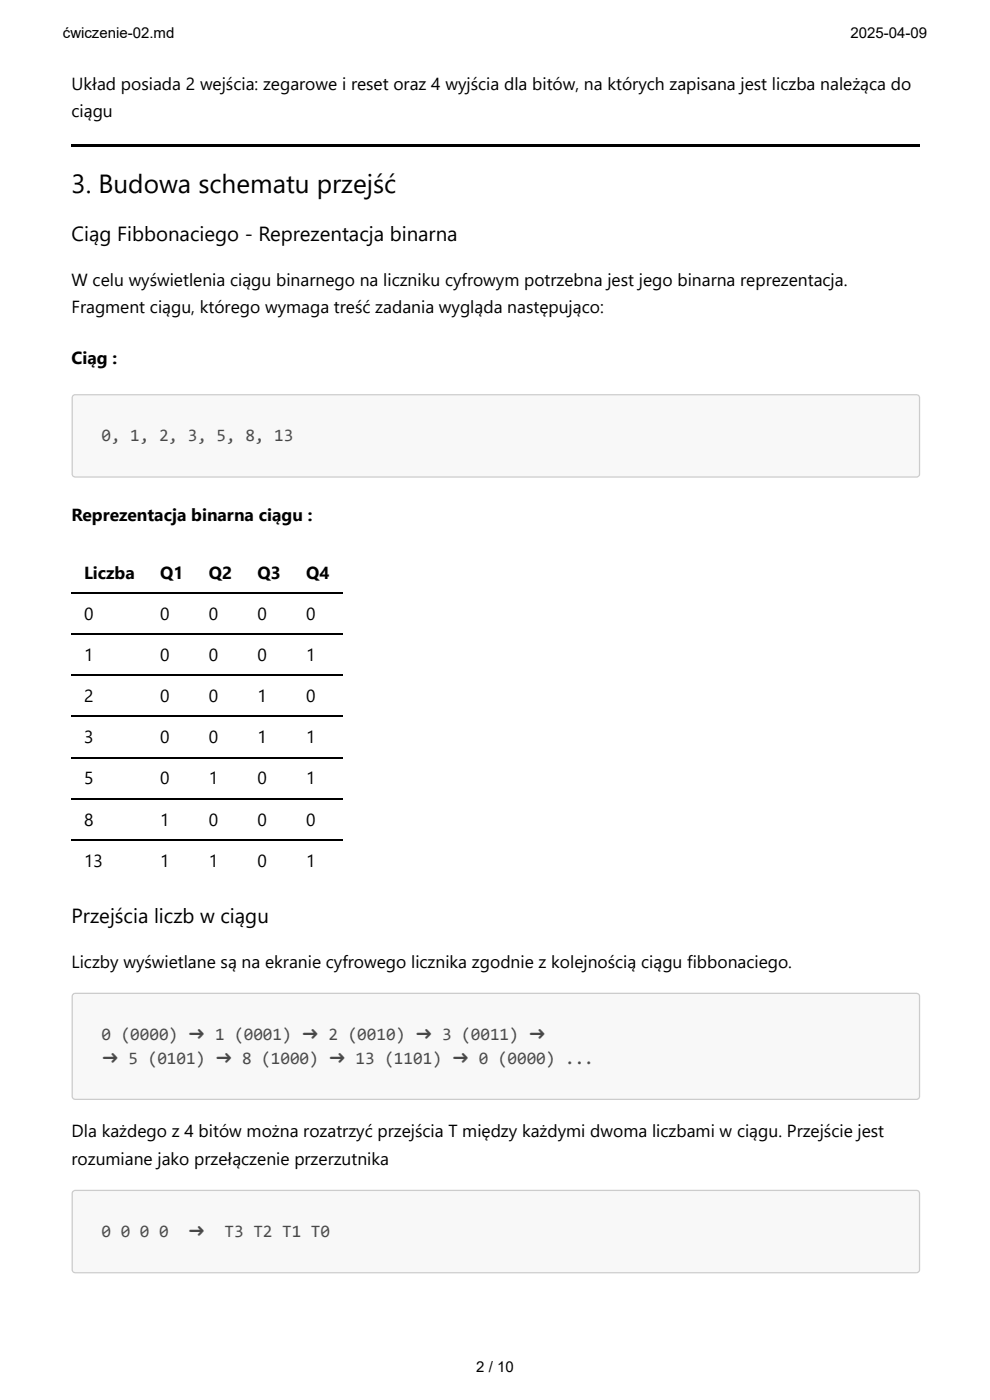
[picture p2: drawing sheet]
<svg xmlns="http://www.w3.org/2000/svg" width="210mm" height="297mm" viewBox="0 0 210 297" stroke-linecap="round" stroke-linejoin="round" font-family="sans-serif">
<defs><g id="words">
<text font-size="5.6" x="15.2" y="41">3. Budowa schematu przejść</text>
<g font-size="4.3">
<text x="15.2" y="51.1">Ciąg Fibbonaciego - Reprezentacja binarna</text>
<text x="15.2" y="195.8">Przejścia liczb w ciągu</text>
</g>
<g font-size="3.7">
<text x="15.2" y="19.1">Układ posiada 2 wejścia: zegarowe i reset oraz 4 wyjścia dla bitów, na których zapisana jest liczba należąca do</text>
<text x="15.2" y="24.9">ciągu</text>
<text x="15.2" y="60.6">W celu wyświetlenia ciągu binarnego na liczniku cyfrowym potrzebna jest jego binarna reprezentacja.</text>
<text x="15.2" y="66.4">Fragment ciągu, którego wymaga treść zadania wygląda następująco:</text>
<text x="15.2" y="77.3">Ciąg :</text>
<text x="15.2" y="110.6">Reprezentacja binarna ciągu :</text>
<text x="17.8" y="122.8">Liczba</text>
<text x="34" y="122.8">Q1</text>
<text x="44.3" y="122.8">Q2</text>
<text x="54.6" y="122.8">Q3</text>
<text x="64.9" y="122.8">Q4</text>
<text x="17.8" y="131.5">0</text>
<text x="34" y="131.5">0</text>
<text x="44.3" y="131.5">0</text>
<text x="54.6" y="131.5">0</text>
<text x="64.9" y="131.5">0</text>
<text x="17.8" y="140.2">1</text>
<text x="34" y="140.2">0</text>
<text x="44.3" y="140.2">0</text>
<text x="54.6" y="140.2">0</text>
<text x="64.9" y="140.2">1</text>
<text x="17.8" y="149">2</text>
<text x="34" y="149">0</text>
<text x="44.3" y="149">0</text>
<text x="54.6" y="149">1</text>
<text x="64.9" y="149">0</text>
<text x="17.8" y="157.7">3</text>
<text x="34" y="157.7">0</text>
<text x="44.3" y="157.7">0</text>
<text x="54.6" y="157.7">1</text>
<text x="64.9" y="157.7">1</text>
<text x="17.8" y="166.4">5</text>
<text x="34" y="166.4">0</text>
<text x="44.3" y="166.4">1</text>
<text x="54.6" y="166.4">0</text>
<text x="64.9" y="166.4">1</text>
<text x="17.8" y="175.2">8</text>
<text x="34" y="175.2">1</text>
<text x="44.3" y="175.2">0</text>
<text x="54.6" y="175.2">0</text>
<text x="64.9" y="175.2">0</text>
<text x="17.8" y="183.9">13</text>
<text x="34" y="183.9">1</text>
<text x="44.3" y="183.9">1</text>
<text x="54.6" y="183.9">0</text>
<text x="64.9" y="183.9">1</text>
<text x="15.2" y="205.3">Liczby wyświetlane są na ekranie cyfrowego licznika zgodnie z kolejnością ciągu fibbonaciego.</text>
<text x="15.2" y="241.3">Dla każdego z 4 bitów można rozatrzyć przejścia T między każdymi dwoma liczbami w ciągu. Przejście jest</text>
<text x="15.2" y="247.1">rozumiane jako przełączenie przerzutnika</text>
</g>
<g font-size="3.7" fill="#4d4d4c">
<text x="21.5" y="93.7">0, 1, 2, 3, 5, 8, 13</text>
<text x="21.5" y="220.7">0 (0000) ➜ 1 (0001) ➜ 2 (0010) ➜ 3 (0011) ➜</text>
<text x="21.5" y="225.7">➜ 5 (0101) ➜ 8 (1000) ➜ 13 (1101) ➜ 0 (0000) ...</text>
<text x="21.5" y="262.5">0 0 0 0</text>
<text x="39.8" y="262.5">➜</text>
<text x="47.6" y="262.5">T3 T2 T1 T0</text>
</g>
<g font-size="3.2">
<text x="13.3" y="8.1">ćwiczenie-02.md</text>
<text x="180.3" y="8.1">2025-04-09</text>
<text x="101" y="291">2 / 10</text>
</g>
</g></defs>
<path d="M15.2 30.7h179.9v.5h-179.9z" fill="#000"/>
<path d="M15.5 83.9l.5-.2h178.3a.66 .66 0 0 1 .7 .7v16.1a.66 .66 0 0 1-.7 .7h-178.3a.66 .66 0 0 1-.7-.7v-16.1z" fill="#f8f8f8"/>
<path d="M15.5 83.9l.5-.2h178.3a.66 .66 0 0 1 .7 .7v16.1a.66 .66 0 0 1-.7 .7h-178.3a.66 .66 0 0 1-.7-.7v-16.1z" fill="none" stroke="#ccc" stroke-width=".26"/>
<path d="M15.2 134.5h57.4M15.2 125.8h57.4M15.2 152h57.4M15.2 143.3h57.4M15.2 178.2h57.4M15.2 169.5h57.4M15.2 160.7h57.4" fill="none" stroke="#000" stroke-width=".26"/>
<path d="M15.5 210.9l.5-.2h178.3a.66 .66 0 0 1 .7 .7v21.2a.66 .66 0 0 1-.7 .6h-178.3a.66 .66 0 0 1-.7-.6v-21.2z" fill="#f8f8f8"/>
<path d="M15.5 210.9l.5-.2h178.3a.66 .66 0 0 1 .7 .7v21.2a.66 .66 0 0 1-.7 .6h-178.3a.66 .66 0 0 1-.7-.6v-21.2z" fill="none" stroke="#ccc" stroke-width=".26"/>
<path d="M15.5 252.7l.5-.2h178.3a.66 .66 0 0 1 .7 .7v16.1a.66 .66 0 0 1-.7 .7h-178.3a.66 .66 0 0 1-.7-.7v-16.1z" fill="#f8f8f8"/>
<path d="M15.5 252.7l.5-.2h178.3a.66 .66 0 0 1 .7 .7v16.1a.66 .66 0 0 1-.7 .7h-178.3a.66 .66 0 0 1-.7-.7v-16.1z" fill="none" stroke="#ccc" stroke-width=".26"/>
<use href="#words"/>
</svg>
